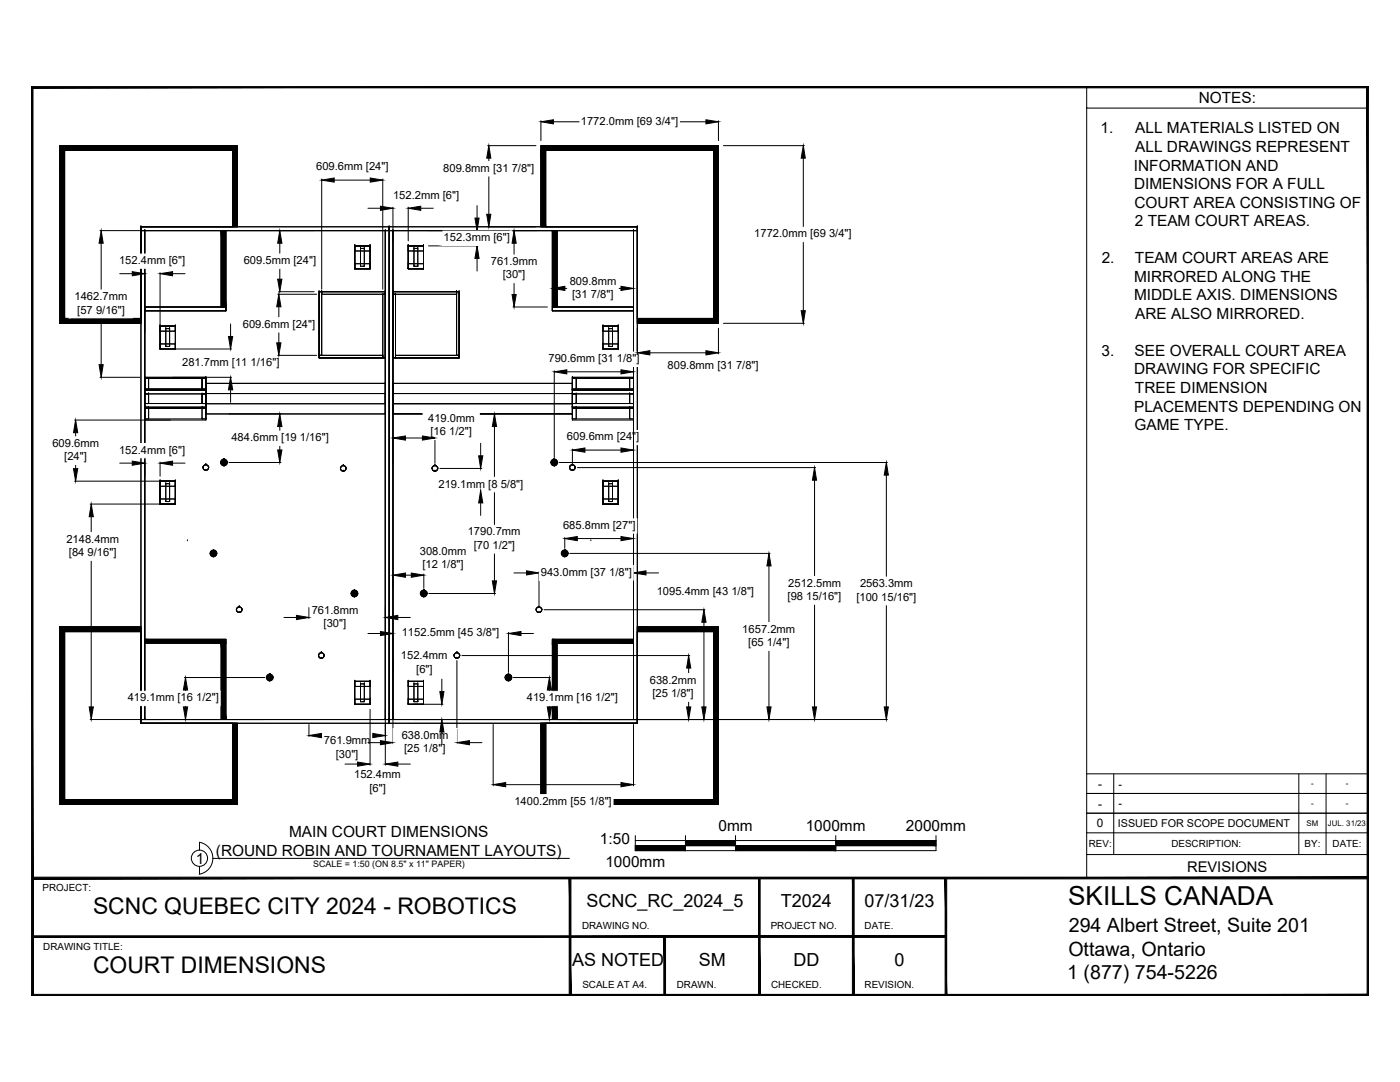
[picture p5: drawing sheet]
<svg xmlns="http://www.w3.org/2000/svg" width="279mm" height="216mm" viewBox="0 0 279 216" stroke-linecap="round" stroke-linejoin="round" font-family="sans-serif">
<defs><g id="words">
<text font-size="5.2" x="213.2" y="180.6">SKILLS CANADA</text>
<g font-size="4.6">
<text x="18.6" y="182.4">SCNC QUEBEC CITY 2024 - ROBOTICS</text>
<text x="18.6" y="194.1">COURT DIMENSIONS</text>
</g>
<g font-size="3.9">
<text x="213.3" y="186">294 Albert Street, Suite 201</text>
<text x="213.2" y="190.7">Ottawa, Ontario</text>
<text x="213" y="195.4">1 (877) 754-5226</text>
</g>
<g font-size="3.6">
<text x="117" y="181">SCNC_RC_2024_5</text>
<text x="155.8" y="181">T2024</text>
<text x="172.5" y="181">07/31/23</text>
<text x="114.2" y="192.7">AS NOTED</text>
<text x="139.5" y="192.7">SM</text>
<text x="158.3" y="192.7">DD</text>
<text x="178.5" y="192.7">0</text>
</g>
<g font-size="3.1">
<text x="239.2" y="20.6">NOTES:</text>
<text x="219.6" y="26.6">1.</text>
<text x="226.6" y="26.6">ALL MATERIALS LISTED ON</text>
<text x="226.3" y="34">INFORMATION AND</text>
<text x="226.6" y="30.3">ALL DRAWINGS REPRESENT</text>
<text x="226.3" y="37.7">DIMENSIONS FOR A FULL</text>
<text x="226.4" y="41.4">COURT AREA CONSISTING OF</text>
<text x="226.5" y="45.1">2 TEAM COURT AREAS.</text>
<text x="219.9" y="52.5">2.</text>
<text x="226.5" y="52.5">TEAM COURT AREAS ARE</text>
<text x="226.3" y="56.2">MIRRORED ALONG THE</text>
<text x="226.3" y="59.9">MIDDLE AXIS. DIMENSIONS</text>
<text x="226.6" y="63.6">ARE ALSO MIRRORED.</text>
<text x="219.8" y="71">3.</text>
<text x="226.4" y="71">SEE OVERALL COURT AREA</text>
<text x="226.3" y="74.7">DRAWING FOR SPECIFIC</text>
<text x="226.3" y="82.1">PLACEMENTS DEPENDING ON</text>
<text x="226.5" y="78.4">TREE DIMENSION</text>
<text x="226.4" y="85.8">GAME TYPE.</text>
<text x="57.7" y="167">MAIN COURT DIMENSIONS</text>
<text x="143.4" y="165.7">0mm</text>
<text x="160.8" y="165.7">1000mm</text>
<text x="180.8" y="165.7">2000mm</text>
<text x="43.1" y="170.7">(ROUND ROBIN AND TOURNAMENT LAYOUTS)</text>
<text x="119.7" y="168.5">1:50</text>
<text x="120.8" y="173.1">1000mm</text>
</g>
<text font-size="3" x="39.1" y="172.4">1</text>
<text font-size="2.9" x="236.9" y="173.9">REVISIONS</text>
<g font-size="2.4">
<text x="219.2" y="157.2">-</text>
<text x="219.2" y="161.1">-</text>
<text x="218.9" y="165.1">0</text>
</g>
<g font-size="2.2">
<text x="115.9" y="24.9">1772.0mm [69 3/4&quot;]</text>
<text x="63.1" y="34">609.6mm [24&quot;]</text>
<text x="88.5" y="34.3">809.8mm [31 7/8&quot;]</text>
<text x="78.4" y="39.7">152.2mm [6&quot;]</text>
<text x="150.5" y="47.4">1772.0mm [69 3/4&quot;]</text>
<text x="23.7" y="52.7">152.4mm [6&quot;]</text>
<text x="48.6" y="52.7">609.5mm [24&quot;]</text>
<text x="88.5" y="48.1">152.3mm [6&quot;]</text>
<text x="98" y="52.9">761.9mm</text>
<text x="14.9" y="59.9">1462.7mm</text>
<text x="100.3" y="55.6">[30&quot;]</text>
<text x="113.7" y="56.8">809.8mm</text>
<text x="114.2" y="59.5">[31 7/8&quot;]</text>
<text x="15.4" y="62.6">[57 9/16&quot;]</text>
<text x="48.5" y="65.4">609.6mm [24&quot;]</text>
<text x="36.3" y="73">281.7mm [11 1/16&quot;]</text>
<text x="109.5" y="72.3">790.6mm [31 1/8&quot;]</text>
<text x="133.2" y="73.6">809.8mm [31 7/8&quot;]</text>
<text x="10.5" y="89.2">609.6mm</text>
<text x="46.2" y="88">484.6mm [19 1/16&quot;]</text>
<text x="85.4" y="84.2">419.0mm</text>
<text x="85.9" y="86.9">[16 1/2&quot;]</text>
<text x="113.1" y="87.9">609.6mm [24&quot;]</text>
<text x="12.8" y="91.8">[24&quot;]</text>
<text x="23.7" y="90.5">152.4mm [6&quot;]</text>
<text x="87.5" y="97.3">219.1mm [8 5/8&quot;]</text>
<text x="93.3" y="106.8">1790.7mm</text>
<text x="112.4" y="105.6">685.8mm [27&quot;]</text>
<text x="13.3" y="108.3">2148.4mm</text>
<text x="13.8" y="111">[84 9/16&quot;]</text>
<text x="83.8" y="110.7">308.0mm</text>
<text x="84.3" y="113.4">[12 1/8&quot;]</text>
<text x="94.6" y="109.5">[70 1/2&quot;]</text>
<text x="107.9" y="114.9">943.0mm [37 1/8&quot;]</text>
<text x="131.1" y="118.7">1095.4mm [43 1/8&quot;]</text>
<text x="157.2" y="119.7">[98 15/16&quot;]</text>
<text x="157.3" y="117">2512.5mm</text>
<text x="170.9" y="119.9">[100 15/16&quot;]</text>
<text x="171.6" y="117.2">2563.3mm</text>
<text x="62.2" y="122.4">761.8mm</text>
<text x="64.6" y="125.1">[30&quot;]</text>
<text x="80" y="131.5">152.4mm</text>
<text x="80.2" y="127">1152.5mm [45 3/8&quot;]</text>
<text x="148.1" y="126.2">1657.2mm</text>
<text x="149.3" y="128.9">[65 1/4&quot;]</text>
<text x="83.1" y="134.2">[6&quot;]</text>
<text x="129.7" y="136.4">638.2mm</text>
<text x="25.5" y="140">419.1mm [16 1/2&quot;]</text>
<text x="105.1" y="140">419.1mm [16 1/2&quot;]</text>
<text x="130.2" y="139.1">[25 1/8&quot;]</text>
<text x="64.6" y="148.5">761.9mm</text>
<text x="80.2" y="147.4">638.0mm</text>
<text x="67" y="151.2">[30&quot;]</text>
<text x="70.7" y="155.3">152.4mm</text>
<text x="80.7" y="150.1">[25 1/8&quot;]</text>
<text x="73.7" y="158">[6&quot;]</text>
<text x="102.7" y="160.6">1400.2mm [55 1/8&quot;]</text>
<text x="223.2" y="157.1">-</text>
<text x="223.2" y="161.1">-</text>
<text x="223.1" y="165">ISSUED FOR SCOPE DOCUMENT</text>
</g>
<g font-size="2">
<text x="217.3" y="169.1">REV:</text>
<text x="233.8" y="169.1">DESCRIPTION:</text>
<text x="260.4" y="169.1">BY:</text>
<text x="266" y="169.1">DATE:</text>
<text x="8.5" y="177.9">PROJECT:</text>
<text x="116.2" y="185.4">DRAWING NO.</text>
<text x="153.8" y="185.4">PROJECT NO.</text>
<text x="172.6" y="185.4">DATE.</text>
<text x="8.6" y="189.7">DRAWING TITLE:</text>
<text x="116.2" y="197.1">SCALE AT A4.</text>
<text x="135.1" y="197.1">DRAWN.</text>
<text x="153.9" y="197.1">CHECKED.</text>
<text x="172.6" y="197.1">REVISION.</text>
</g>
<text font-size="1.8" x="62.5" y="173">SCALE = 1:50 (ON 8.5&quot; x 11&quot; PAPER)</text>
<g font-size="1.6">
<text x="261.7" y="156.9">-</text>
<text x="261.7" y="160.8">-</text>
<text x="268.6" y="156.9">-</text>
<text x="268.6" y="160.8">-</text>
<text x="260.8" y="164.8">SM</text>
<text x="265" y="164.8">JUL. 31/23</text>
</g>
</g></defs>
<g fill="none" stroke="#000" stroke-width=".2">
<path d="M216.9 17.4h56.1v4.2h-56.1zM11.9 29.1h35.5v16.2h-19.3v19.2h-16.2zM12.9 30h33.5v15.3h-18.3v18.2h-15.2zM64.2 35.7v22M66.7 35.9h7.2M76.4 35.7v22M97.3 29.1h9.7M97.6 31.6v.7M97.6 35.1v7.7M108 29.1h35.4v35.4h-16.2v-19.2h-19.2zM108 24.1v4M108.9 30h33.5v33.5h-15.2v-18.2h-18.3z"/>
<path d="M110.4 24.3h5.4M135.5 24.3h5.4M143.4 24.1v4M144.4 29.1h16.1M160.3 31.6v13.8M216.9 21.6v144.6M20 46h7.9M20.2 48.5v9.4M23.9 54.6h2.5M28.1 45.3h.1M28.1 46h.1M28.1 46h.8h-.8v97.6h.8v-97.6"/>
<path d="M28.1 46v97.6h.8v-97.6M28.1 46h49.6M28.9 46h.1M28.9 54.4v12M31.9 54.4v12M34.4 54.6h2.5M44.1 46h1v15.3h-1zM55.4 58.7h7.8M55.6 58.2h7.1M55.8 48.5v2.2M55.8 53.5v2.2M63.7 58.2h13.2v13.2h-13.2v-13.2v13.2"/>
<path d="M63.7 58.2h13.2v13.2h-13.2M63.7 58.2h.1M63.7 58.2h.5h-.5v12.7zM64.2 58.2v.5v-.5h12.7M64.2 58.2h12.7v.5M64.2 58.2h.1M64.2 58.7h.1M64.2 58.2v.5M64.2 58.7h12.7M70.8 49.1h3.1v4.5h-3.1M70.8 53.6v-4.5v4.5M70.8 53.6h.1"/>
<path d="M70.8 49.1h.1M70.8 52.6h.1M70.8 53.6v-1h3.1v1M70.8 52.6h3.1v1h-3.1zM70.8 50.1h.1M70.8 49.1h3.1v1h-3.1v-1h3.1M70.8 53.6h3.1M70.8 49.1h3.1M70.8 49.1v1M71.9 53.1h.1M71.9 49.6h.1M71.9 49.6h.8v3.5h-.8z"/>
<path d="M72.7 53.1h.1M72.7 49.6h.1M73.4 41.6h2.5M73.9 53.6h.1M73.9 49.1h.1M73.9 52.6h.1M73.9 50.1h.1M73.9 49.1v1h-3.1M73.9 49.1v4.5M76.4 58.7v12.7h.5M76.4 58.7h.1M76.4 58.7v12.7"/>
<path d="M76.9 46h.1M76.9 46v97.6h.8M76.9 46h.8h-.8M76.9 46v97.6h.8v-97.6M76.9 58.2h.1M76.9 58.2v.5h-12.7M76.9 58.7h.1M76.9 58.7h-.5h.5v12.7M76.9 58.7v12.7h-.5M77.7 45.3h-49.6v.7M77.7 45.3v.7v-.7M77.7 45.3h-49.6v.7h49.6"/>
<path d="M77.7 45.3h.1M77.7 46h.1M77.7 45.3h49.5v.7h-49.5v-.7v.7M77.7 45.3h49.5v.7h-49.5M77.7 46h.7h-.7v97.6h.7v-97.6M77.7 46v97.6h.7v-97.6M77.7 46v97.6M78.4 46h48v97.6M78.4 46h.1M78.4 58.2h.1M78.4 58.2h12.7v.5v-.5M78.4 58.2v.5h12.7"/>
<path d="M78.4 58.7h.1M78.4 58.7h.5h-.5v12.7M78.4 58.7v12.7h.5M78.4 58.7h12.7M78.4 41.3v107.1M78.9 58.7v12.7h-.5M78.9 58.7h.1M78.9 58.7v12.7M81.5 53.6h.1M81.5 49.1h.1M81.5 52.6h.1M81.5 53.6v-1h3v1"/>
<path d="M81.5 52.6h3v1h-3zM81.5 50.1h.1M81.5 49.1v1h3M81.5 49.1h3v1h-3v-1h3M81.5 53.6h3M81.5 49.1h3M81.5 41.3v6.8M81.5 49.1v4.5M82.6 53.1h.1M82.6 49.6h.1M82.6 49.6h.8v3.5h-.8zM83.4 53.1h.1"/>
<path d="M83.4 49.6h.1M84 41.6h2.5M84.5 49.1h-3v4.5h3M84.5 53.6v-4.5v4.5M84.5 53.6h.1M84.5 49.1h.1M84.5 52.6h.1M84.5 50.1h.1M84.5 49.1v1M85.5 46h9.9M85.5 49.1h9.9M91.1 58.2h-12.7v.5"/>
<path d="M91.1 58.2h.1M91.1 58.7h.1M91.1 58.2h.5v12.7v-12.7zM91.1 58.2v.5M91.6 58.2h-13.2v13.2h13.2v-13.2v13.2M91.6 58.2h-13.2v13.2h13.2M91.6 58.2h.1M95.2 41v2.5M95.2 51.6v2.5M97.3 45.3h9.7M102.4 46h4.7M102.6 48.5v2.4"/>
<path d="M102.6 56.4v2.4M110.2 46h1v15.3h-1zM110.2 57.3v3.7M112.7 57.6h.7M123.2 57.6h.7M126.4 46h.1M126.4 46v97.6h.8M126.4 46h.8h-.8M126.4 46v97.6h.8v-97.6M126.4 57.3v3.7M127.2 45.3h.1M127.2 46h.1"/>
<path d="M127.2 46v97.6M160.3 48.2v13.8M20 75.3h7.9M20.2 63.4v9.4M28.9 61.3h16.2v.7h-16.2zM28.9 78.6v1.9h.8M28.9 78.6h.8v1.9v-1.9M28.9 78.6h.1M28.9 77.8h12.2h-12.2v3.5h12.2v-3.5M28.9 77.8v3.5h12.2v-3.5M28.9 77.8h.1M28.9 77.8h12.2v.8h-12.2v-.8h12.2"/>
<path d="M28.9 75.5h.8v2.3h-.8M28.9 75.5v2.3h.8v-2.3M28.9 75.5h.1M28.9 77.6h12.2v.2M28.9 75.3h12.2v2.3M28.9 75.5v2.3h12.2v-2.3M28.9 75.5v-.2v2.5M28.9 77.6h.1M28.9 75.3h.1M28.9 75.5v-.2h12.2v.2M28.9 77.8v-2.3h12.2v2.3M28.9 77.6h12.2v.2h-12.2z"/>
<path d="M28.9 62h.1M28.9 61.3h.1M28.9 75.3v3.3M29.7 78.6h-.8v1.9M29.7 78.6h.1M29.7 77.8h.1M29.7 75.5h.1M31.9 68.6h.1M31.9 69.6v-1h3.1v1M31.9 68.6h3.1v1h-3.1zM31.9 69.6h.1M31.9 66.1h.1"/>
<path d="M31.9 65.1h.1M31.9 65.1h3.1v1h-3.1v-1h3.1M31.9 65.1h3.1v4.5h-3.1M31.9 69.6v-4.5v4.5M31.9 69.6h14.3M31.9 65.1h3.1M33.1 69.1h.1M33.1 65.6h.1M33.1 65.6h.7v3.5h-.7zM33.8 69.1h.1M33.8 65.6h.1M34.5 75.3h11.7"/>
<path d="M35 68.6h.1M35 69.6h.1M35 66.1h.1M35 65.1v1h-3.1M35 65.1h.1M35 65.1v4.5M40.3 77.8h.1M40.3 75.5v2.3h.8h-.8v-2.3h.8v2.3v-2.3M40.3 75.5h.1M40.3 78.6h.8h-.8v1.9zM40.3 78.6h.1M41.1 76.5v6.1h35.8"/>
<path d="M41.1 76.5h.1M41.1 78.5v2.1h35.8M41.1 78.5h.1M41.1 77.8h.1M41.1 78.6h.1M41.1 77.8v.8h-12.2M41.1 75.3v.2h-12.2M41.1 77.6h.1M41.1 75.3h.1M41.1 75.5h.1M41.1 78.6v1.9h-.8M41.1 75.3v8.5"/>
<path d="M45.1 61.3v.7v-.7h-16.2v.7h16.2M45.1 61.3h-16.2v.7h16.2M45.1 62h.1M45.1 61.3h.1M46 64.6v2.5M46 77.8v2.5M55.4 70.9h7.8M55.6 61.2v2.2M55.6 66.2v2.2M63.7 71.4h.1M63.7 70.9h.1M63.7 70.9v.5h12.7h-12.7z"/>
<path d="M63.7 70.9h.5M64.2 70.9h-.5h.5M64.2 70.9v-12.7v12.7M64.2 70.9h.1M76.4 71.4h.1M76.4 70.9v.5v-.5M76.4 70.9h-12.7h12.7M76.4 70.9h.1M76.9 71.4h.1M76.9 76.5h-35.8h35.8v6.1M76.9 76.5v6.1h-35.8M76.9 76.5h.1"/>
<path d="M76.9 78.5h-35.8h35.8v2.1M76.9 78.5v2.1h-35.8M76.9 78.5h.1M78.4 71.4h.1M78.4 76.5h35.8h-35.8v6.1zM78.4 76.5h.1M78.4 78.5h35.8h-35.8v2.1zM78.4 78.5h.1M78.9 71.4h.1M78.9 71.4h12.7v-.5v.5zM78.9 70.9v.5v-.5M78.9 70.9h12.7h-12.7"/>
<path d="M78.9 70.9h.1M91.1 70.9h.5h-.5M91.1 70.9v-12.7v12.7M91.1 70.9h.1M91.1 70.9h.5M91.6 71.4h.1M91.6 70.9h.1M102.4 61.3h6.8M110.2 61.3h16.2v.7h-16.2zM110.2 62v-.7v.7M110.2 61.3h16.2v.7h-16.2M110.2 62h.1"/>
<path d="M110.2 61.3h.1M110.2 61.3h16.2M110.6 74v17.3M113.1 74.2h10.8M114.2 76.5h.1M114.2 78.5h.1M114.2 77.8v3.5h12.2v-3.5h-12.2h12.2M114.2 77.8v3.5h12.2v-3.5M114.2 77.8h.1M114.2 78.6h.1M114.2 77.8v.8h12.2M114.2 77.8h12.2v.8h-12.2v-.8h12.2"/>
<path d="M114.2 75.3v.2h12.2M114.2 75.5v2.3h12.2v-2.3M114.2 77.6h.1M114.2 75.3h.1M114.2 75.5h.1M114.2 75.5v-.2h12.2v.2M114.2 77.8v-2.3h12.2v2.3M114.2 77.6h12.2v.2h-12.2zM114.2 75.5v2.3v-2.3h.8v2.3h-.8h.8v-2.3M114.2 78.6v1.9h.8M114.2 78.6h.8v1.9v-1.9zM114.2 75.3v2.3"/>
<path d="M115 77.8h.1M115 75.5h.1M115 78.6h.1M120.3 68.6h.1M120.3 69.6v-1h3.1v1M120.3 68.6h3.1v1h-3.1zM120.3 69.6h.1M120.3 66.1h.1M120.3 65.1v1h3.1M120.3 65.1h3.1v1h-3.1v-1h3.1M120.3 65.1h.1M120.3 69.6h3.1"/>
<path d="M120.3 65.1h3.1M120.3 65.1v4.5M121.5 69.1h.1M121.5 65.6h.1M121.5 65.6h.7v3.5h-.7zM122.2 69.1h.1M122.2 65.6h.1M123.4 68.6h.1M123.4 69.6h.1M123.4 66.1h.1M123.4 65.1h.1M123.4 65.1h-3.1v4.5h3.1"/>
<path d="M123.4 69.6v-4.5v4.5M123.4 65.1v1M125.7 78.6h.7v1.9M125.7 78.6v1.9v-1.9h.7M125.7 78.6h.1M125.7 77.8h.1M125.7 75.5v2.3h.7v-2.3M125.7 75.5h.1M126.4 78.6v1.9h-.7M126.4 78.6h.1M126.4 77.8h.1M126.4 75.5h-.7v2.3h.7"/>
<path d="M126.4 75.5h.1M126.4 77.6h-12.2v.2M126.4 75.3h-12.2v2.3M126.4 75.5v-.2v2.5M126.4 77.6h.1M126.4 75.3h.1M126.4 61.3v.7h-16.2M126.4 62h.1M126.4 61.3h.1M126.4 74v18.3M129.7 70.4h11.2M143.4 65.5v5.1"/>
<path d="M144.4 64.5h16.1M14.9 96h20.1M14.9 83.8h19.1M15.1 86.3v.9M15.1 92.6v.9M23.9 92.4h2.5M28.9 80.5h.1M28.9 81.3h.1M28.9 81.3v-.8h12.2v.8M28.9 80.5h12.2v.8h-12.2zM28.9 83.6v-2.3v2.3h.8v-2.3h-.8h.8v2.3M28.9 83.6h.1"/>
<path d="M28.9 81.3h12.2v.2h-12.2zM28.9 81.5h.1M28.9 83.8h.1M28.9 80.5h.8M28.9 81.3v2.5M28.9 92.2v2.8M28.9 81.3h12.2M29.7 80.5h.1M29.7 81.3h.1M29.7 83.6h.1M31.9 96h3.1v4.6h-3.1M31.9 96h.1"/>
<path d="M31.9 99.6h.1M31.9 99.6h3.1v1h-3.1zM31.9 97h.1M31.9 96h3.1v1h-3.1v-1h3.1M31.9 92.2v2.8M31.9 96v1M33.1 96.5h.1M33.1 96.5h.7v3.6h-.7zM33.8 96.5h.1M34.4 92.4h2.5M35 96h.1M35 99.6h.1"/>
<path d="M35 97h.1M35 96v1h-3.1M35 96v4.6M40.3 80.5h.1M40.3 81.3h.1M40.3 83.6v-2.3h.8v2.3M40.3 83.6h.1M40.5 93.3h.1M41.1 92.7h.1M41.1 93.9h.1M41.1 82.6h.1M41.1 80.6h.1"/>
<path d="M41.1 81.3h.1M41.1 80.5h.1M41.1 83.6v.2h-12.2M41.1 81.3v2.3h-12.2M41.1 83.8h.1M41.1 81.5h.1M41.1 83.6h.1M41.1 81.3h-.8v2.3h.8M41.6 93.3h.1M41.7 93.3h.1M44.1 92.3h.1M44.2 92.3h.1"/>
<path d="M44.3 92.3h.1M44.3 92.3l.2 .3 .2 .1M44.5 92.6l.2 .1 .3-.1M44.5 92l-.2 .3 .2 .3M44.5 92h.1M44.5 92.6h.1M44.5 92.3h.1M44.7 91.8h.1M44.7 91.9h.1M44.7 92.8h.1M44.7 92.7h.1M44.7 91.6v.7h-.7h.7v.7v-.7h.7h-.7z"/>
<path d="M44.7 91.9l-.2 .1-.2 .3M44.7 92.5h.1M44.7 92h.1M44.7 91.7h.1M44.7 92.9h.1M44.7 92.3h.1M44.7 91.9l-.2 .1M45 92l-.3-.1 .3 .1 .1 .3M45 92l.1 .3-.1 .3M45 92.6h.1M45 92h.1M45 92.3h.1"/>
<path d="M45.1 92.3l-.1 .3-.3 .1M45.1 92.3h.1M45.2 92.3h.1M45.3 92.3h.1M45.7 92.3h10.4M45.7 82.6h10.4M55.8 85.1v1M55.8 88.8v1M67.9 93.5h.1M68.5 92.9h.1M68.5 94h.1M69.1 93.5h.1"/>
<path d="M76.9 82.6h.1M76.9 80.6h.1M78.4 82.6h.1M78.4 80.6h.1M80.9 87.4h3.4M85.6 82.6h13.3M86.2 93.5h.1M86.3 93.5h.1M86.8 92.9h.1M86.8 94h.1M86.8 87.2v5.3M87.2 97.9h9"/>
<path d="M87.4 93.5h.1M87.8 93.5h8.4M95.9 88.5v2.5M98.7 85.1v19.8M109.9 92.3h.7v-.7v.7h.7h-.7v.7v-.7zM110 92.3h.1M110.1 92.3h.1M110.2 92.3h.1M110.3 92.3l.1 .3 .2 .1M110.3 92.3h.1M110.4 92l.2-.1-.2 .1-.1 .3M110.4 92l-.1 .3 .1 .3"/>
<path d="M110.4 92.6l.2 .1 .3-.1M110.4 92.6h.1M110.4 92h.1M110.4 92.3h.1M110.6 91.8h.1M110.6 91.9h.1M110.6 92.8h.1M110.6 92.7h.1M110.6 91.9l.3 .1 .1 .3M110.6 92.5h.1M110.6 92h.1M110.6 91.7h.1"/>
<path d="M110.6 92.9h.1M110.6 92.3h.1M110.6 91.9l.3 .1M110.9 92l.1 .3-.1 .3M110.9 92h.1M110.9 92.6h.1M110.9 92.3h.1M111 92.3l-.1 .3-.3 .1M111 92.3h.1M111.1 92.3h.1M111.2 92.3h.1M111.6 92.3h65.5"/>
<path d="M113.7 93.3h.1M114.2 92.7h.1M114.2 93.9h.1M114.2 82.6h-35.8h35.8M114.2 82.6v-6.1v6.1M114.2 82.6h.1M114.2 80.6h-35.8h35.8M114.2 80.6v-2.1v2.1M114.2 80.6h.1M114.2 81.3h.1M114.2 80.5h.1M114.2 81.3v-.8h12.2v.8"/>
<path d="M114.2 80.5h12.2v.8h-12.2zM114.2 83.6v.2h12.2M114.2 81.3v2.3h12.2M114.2 81.3h12.2v.2h-12.2zM114.2 83.8h.1M114.2 81.5h.1M114.2 83.6h.1M114.2 81.3h.8v2.3h-.8M114.2 83.6v-2.3h.8v2.3M114.2 81.3h12.2M114.2 81.3v2.5M114.2 89.6v2.7"/>
<path d="M114.8 93.3h.1M115 80.5h.1M115 81.3h.1M115 83.6h.1M115.2 93.3h47.6M116.7 89.8h7.2M120.3 96h.1M120.3 99.6h.1M120.3 99.6h3.1v1h-3.1zM120.3 97h.1M120.3 96v1h3.1M120.3 96h3.1v1h-3.1v-1h3.1"/>
<path d="M120.3 96h3.1M120.3 96v4.6M121.5 96.5h.1M121.5 96.5h.7v3.6h-.7zM122.2 96.5h.1M123.4 96h-3.1v4.6h3.1M123.4 96h.1M123.4 99.6h.1M123.4 97h.1M123.4 96v1M125.7 80.5h.1M125.7 81.3h.1"/>
<path d="M125.7 83.6v-2.3h.7h-.7v2.3h.7v-2.3v2.3M125.7 83.6h.1M125.7 80.5h.7M126.4 80.5h.1M126.4 81.3h.1M126.4 83.6h.1M126.4 81.5h.1M126.4 83.8h.1M162.6 95.8v19.3M176.9 94.8v20.4M18 100.6h17M18.2 103.1v3.2"/>
<path d="M18.2 111.8v29.3M31.9 100.6v-4.6v4.6M31.9 100.6h.1M31.9 100.6v-1h3.1v1M33.1 100.1h.1M33.8 100.1h.1M35 100.6h.1M37.4 107.9h.1M42 110.4h.1M42.1 110.4h.1M42.2 110.4h.1M42.2 110.4l.2 .3 .2 .1"/>
<path d="M42.4 110.7l.2 .1 .3-.1M42.4 110.2l-.2 .2 .2 .3M42.4 110.2h.1M42.4 110.7h.1M42.4 110.4h.1M42.6 109.9h.1M42.6 110h.1M42.6 110.9h.1M42.6 110.8h.1M42.6 109.7v.7h-.7h.7v.7v-.7h.7h-.7zM42.6 110l-.2 .2-.2 .2M42.6 110.7h.1"/>
<path d="M42.6 110.2h.1M42.6 111h.1M42.6 110.4h.1M42.6 110l-.2 .2M42.9 110.2l-.3-.2 .3 .2 .1 .2M42.9 110.2l.1 .2-.1 .3M42.9 110.7h.1M42.9 110.2h.1M42.9 110.4h.1M43 110.4l-.1 .3-.3 .1M43 110.4h.1M43.1 110.4h.1"/>
<path d="M43.2 110.4h.1M70.2 118.4h.1M70.3 118.4h.1M70.4 118.4h.1M70.4 118.4l.1 .3 .2 .1M70.5 118.7l.2 .1 .3-.1M70.5 118.2l-.1 .2 .1 .3M70.5 118.2h.1M70.5 118.7h.1M70.5 118.4h.1M70.7 117.9h.1M70.7 118h.1"/>
<path d="M70.7 118.9h.1M70.7 118.8h.1M70.7 117.7v.7h-.6h.6v.7v-.7h.7h-.7zM70.7 118l-.2 .2-.1 .2M70.7 118.7h.1M70.7 118.2h.1M70.7 119h.1M70.7 118.4h.1M70.7 118l-.2 .2M71 118.2l-.3-.2 .3 .2 .1 .2M71 118.2l.1 .2-.1 .3M71 118.7h.1"/>
<path d="M71 118.2h.1M71 118.4h.1M71.1 118.4l-.1 .3-.3 .1M71.1 118.4h.1M71.2 118.4h.1M71.3 118.4h.1M80.9 114.8h1.2M84 118.4h.1M84.1 118.4h.1M84.2 118.4h.1M84.2 118.4l.1 .3 .3 .1M84.3 118.2l.3-.2-.3 .2-.1 .2"/>
<path d="M84.3 118.2l-.1 .2 .1 .3M84.3 118.7l.3 .1 .2-.1M84.3 118.7h.1M84.3 118.2h.1M84.3 118.4h.1M84.6 117.9h.1M84.6 118h.1M84.6 118.9h.1M84.6 118.8h.1M84.6 117.7v.7h.7h-.7v.7v-.7h-.7h.7zM84.6 118l.2 .2 .1 .2M84.6 118.7h.1"/>
<path d="M84.6 118.2h.1M84.6 119h.1M84.6 118.4h.1M84.6 118l.2 .2M84.6 114.5v2.9M84.8 118.2l.1 .2-.1 .3M84.8 118.2h.1M84.8 118.7h.1M84.8 118.4h.1M84.9 118.4l-.1 .3-.2 .1M84.9 118.4h.1M85 118.4h.1"/>
<path d="M85.1 118.4h.1M85.2 118.4h.1M85.6 118.4h13.3M95.9 100.4v2.4M98.7 110.3v5.6M102.6 114.3h2.5M107.6 114.1v6.6M112.1 110.4h.1M112.2 110.4h.1M112.3 110.4h.1M112.4 110.4l.1 .3 .2 .1M112.4 110.4h.1"/>
<path d="M112.5 110.2l.2-.2-.2 .2-.1 .2M112.5 110.2l-.1 .2 .1 .3M112.5 110.7l.2 .1 .3-.1M112.5 110.7h.1M112.5 110.2h.1M112.5 110.4h.1M112.7 109.9h.1M112.7 110h.1M112.7 110.9h.1M112.7 110.8h.1M112.7 109.7v.7h.7h-.7v.7v-.7h-.7h.7zM112.7 110l.3 .2 .1 .2"/>
<path d="M112.7 110.7h.1M112.7 110.2h.1M112.7 111h.1M112.7 110.4h.1M112.7 110l.3 .2M112.7 107.3v2.1M113 110.2l.1 .2-.1 .3M113 110.2h.1M113 110.7h.1M113 110.4h.1M113.1 110.4l-.1 .3-.3 .1M113.1 110.4h.1"/>
<path d="M113.2 110.4h.1M113.3 110.4h.1M113.7 110.4h40M115.2 107.5h8.7M117.9 107.9h.1M120.3 100.6h.1M120.3 100.6v-1h3.1v1M120.3 100.6h3.1M121.5 100.1h.1M122.2 100.1h.1M123.4 100.6v-4.6v4.6M123.4 100.6h.1"/>
<path d="M126.4 107.3v2.1M126.4 114.1v6.6M128.9 114.3h2.5M153.5 112.9v11.4M11.9 125.1h16.2v19.2h19.3v16.2h-35.5zM12.9 126h15.2v18.3h18.3v15.3h-33.5zM28.9 127.6h16.2v.7h-16.2zM36.8 135.2h16.1M37 137.7v3.4M44.1 128.3h1v15.3h-1zM47.2 121.7h.1M47.8 121.1h.1"/>
<path d="M47.8 122.2h.1M48.3 121.7h.1M53.3 135.2h.1M53.4 135.2h.1M53.5 135.2h.1M53.5 135.2l.1 .2 .2 .2M53.6 135.4l.2 .2 .3-.2M53.6 134.9l-.1 .3 .1 .2M53.6 134.9h.1M53.6 135.4h.1M53.6 135.2h.1M53.8 134.7h.1"/>
<path d="M53.8 134.8h.1M53.8 135.7h.1M53.8 135.6h.1M53.8 134.5v.7h-.6h.6v.7v-.7h.7h-.7zM53.8 134.8l-.2 .1-.1 .3M53.8 135.4h.1M53.8 134.9h.1M53.8 134.6h.1M53.8 135.8h.1M53.8 135.2h.1M53.8 134.8l-.2 .1M54.1 134.9l-.3-.1 .3 .1 .1 .3"/>
<path d="M54.1 134.9l.1 .3-.1 .2M54.1 135.4h.1M54.1 134.9h.1M54.1 135.2h.1M54.2 135.2l-.1 .2-.3 .2M54.2 135.2h.1M54.3 135.2h.1M54.4 135.2h.1M56.7 123.2h2.5M61.7 121.2v2.2M63.6 130.8h.1M64.1 130.2h.1"/>
<path d="M64.1 130.3h.1M64.1 131.4h.1M64.1 131.3h.1M64.7 130.8h.1M70.8 139.5h.1M70.8 139.5h3.1v1h-3.1zM70.8 137h.1M70.8 136h.1M70.8 136h3.1v1h-3.1v-1h3.1M70.8 136h3.1v4.5h-3.1M70.8 136v1M70.8 136h3.1"/>
<path d="M71.9 136.5h.1M71.9 136.5h.8v3.5h-.8zM72.7 136.5h.1M73.4 126.4h2.5M73.9 139.5h.1M73.9 137h.1M73.9 136v1h-3.1M73.9 136h.1M73.9 136v4.5M76.9 121.2v2.2M79.4 123.2h2.5M81.5 139.5h.1"/>
<path d="M81.5 139.5h3v1h-3zM81.5 137h.1M81.5 136v1h3M81.5 136h3v1h-3v-1h3M81.5 136h.1M81.5 136h3M81.5 136v4.5M82.6 136.5h.1M82.6 136.5h.8v3.5h-.8zM83.4 136.5h.1M84.5 139.5h.1M84.5 137h.1"/>
<path d="M84.5 136h.1M84.5 136h-3v4.5h3M84.5 136v1M88.2 135.5v2.5M90.6 130.8h.1M91.2 130.2h.1M91.2 130.3h.1M91.2 131.4h.1M91.2 131.3h.1M91.2 131.8v16.6M91.8 130.8h.1M92.2 130.8h45.5"/>
<path d="M100.9 135.2h.1M101 135.2h.1M101.1 135.2h.1M101.1 135.2l.1 .2 .3 .2M101.2 134.9l.3-.1-.3 .1-.1 .3M101.2 134.9l-.1 .3 .1 .2M101.2 135.4l.3 .2 .2-.2M101.2 135.4h.1M101.2 134.9h.1M101.2 135.2h.1M101.5 134.7h.1M101.5 134.8h.1"/>
<path d="M101.5 135.7h.1M101.5 135.6h.1M101.5 134.5v.7h.7h-.7v.7v-.7h-.7h.7zM101.5 134.8l.2 .1 .1 .3M101.5 135.4h.1M101.5 134.9h.1M101.5 134.6h.1M101.5 135.8h.1M101.5 135.2h.1M101.5 134.8l.2 .1M101.5 126.2v8M101.7 134.9l.1 .3-.1 .2"/>
<path d="M101.7 134.9h.1M101.7 135.4h.1M101.7 135.2h.1M101.8 135.2l-.1 .2-.2 .2M101.9 135.2h.1M102 135.2h.1M102.5 135.2h7.4M104 126.4h2.5M107 121.7h.1M107.6 121.1h.1M107.6 122.2h.1M108.1 121.7h.1"/>
<path d="M108.6 121.7h32.1M109.6 137.7v3.4M110.2 128.3h1v15.3h-1zM110.2 127.6h16.2v.7h-16.2zM137.4 133.3v7.8M140.5 124.2v16.9M153.5 129.7v11.4M162.6 120.5v20.6M176.9 120.7v20.4M18 143.6h14.7M28.1 144.3h.1M28.1 143.6h.1"/>
<path d="M28.9 143.6v-97.6h48v97.6h-48h48M28.9 143.6v-97.6h48v97.6M28.9 143.6h.1M36.8 143.6h16.1M61.7 144.6v2.4M64.2 146.8h.2M68.9 152.5h2.5M70.8 140.5v-1h3.1v1M70.8 140.5h.1M70.8 140.5v-4.5v4.5M70.8 140.5h3.1M71.9 140h.1"/>
<path d="M72.7 140h.1M73.4 148.2h2.5M73.9 140.5h.1M73.9 141.5v11.2M74.2 146.8h.2M76.9 143.6h.1M76.9 141.5v11.2M77.7 143.6h.1M77.7 143.6v.7v-.7h-49.6v.7h49.6M77.7 143.6h-49.6v.7h49.6M77.7 144.3h.1M77.7 144.3v-.7v.7"/>
<path d="M77.7 143.6h49.5v.7h-49.5M77.7 143.6h99.4M78.4 143.6v-97.6h48v97.6M78.4 143.6h.1M79.4 152.5h2.5M81.5 140.5v-1h3v1M81.5 140.5h.1M81.5 140.5h6.9M82.6 140h.1M83.4 140h.1M84.5 140.5h.1M84.5 140.5v-4.5v4.5"/>
<path d="M88.2 146.1v2.5M93.7 148.2h2.5M98.4 144.6v12.2M100.9 156.6h23M108 144.3h19.2v-19.2h16.2v35.4h-35.4zM108.9 144.3h18.3v-18.3h15.2v33.6h-33.5zM126.4 143.6h-48h48M126.4 143.6h.1M126.4 144.6v12.2M127.2 143.6v.7h-49.5M127.2 144.3h.1M127.2 143.6h.1"/>
<path d="M216.9 154.4h56.1v11.8h-56.1M216.9 158.3h56.1M222.3 154.4v16.1M259.2 154.4v16.1M264.6 154.4v16.1M39.8 168.1a3.2 3.2 0 0 1 2.7 3.1 3.2 3.2 0 0 1-2.7 3.2M39.8 168.1v1.6M39.8 172.9v1.6M42.4 171.3h71.2M126.8 166.7v3h60v-3M126.8 168.7h60M126.8 167.7h60"/>
<path d="M136.8 166.7v3M146.8 166.7v3M166.8 166.7v3M216.9 166.2v4.3h56.1M216.9 170.5v4.7M216.9 162.3h56.1M6.4 186.9h182.4"/>
<circle cx="41.1" cy="93.3" r=".54"/>
<circle cx="44.7" cy="92.3" r=".54"/>
<circle cx="44.7" cy="92.3" r=".48"/>
<circle cx="44.7" cy="92.3" r=".39"/>
<circle cx="44.7" cy="92.3" r=".56"/>
<circle cx="44.7" cy="92.3" r=".26"/>
<circle cx="44.7" cy="92.3" r=".69"/>
<circle cx="68.5" cy="93.5" r=".54"/>
<circle cx="86.8" cy="93.5" r=".56"/>
<circle cx="86.8" cy="93.5" r=".54"/>
<circle cx="110.6" cy="92.3" r=".26"/>
<circle cx="110.6" cy="92.3" r=".54"/>
<circle cx="110.6" cy="92.3" r=".48"/>
<circle cx="110.6" cy="92.3" r=".56"/>
<circle cx="110.6" cy="92.3" r=".39"/>
<circle cx="110.6" cy="92.3" r=".69"/>
<circle cx="114.2" cy="93.3" r=".54"/>
<circle cx="114.2" cy="93.3" r=".56"/>
<circle cx="42.6" cy="110.4" r=".54"/>
<circle cx="42.6" cy="110.4" r=".48"/>
<circle cx="42.6" cy="110.4" r=".26"/>
<circle cx="42.6" cy="110.4" r=".39"/>
<circle cx="42.6" cy="110.4" r=".69"/>
<circle cx="70.7" cy="118.4" r=".56"/>
<circle cx="70.7" cy="118.4" r=".54"/>
<circle cx="70.7" cy="118.4" r=".39"/>
<circle cx="70.7" cy="118.4" r=".48"/>
<circle cx="70.7" cy="118.4" r=".26"/>
<circle cx="70.7" cy="118.4" r=".69"/>
<circle cx="84.6" cy="118.4" r=".26"/>
<circle cx="84.6" cy="118.4" r=".39"/>
<circle cx="84.6" cy="118.4" r=".54"/>
<circle cx="84.6" cy="118.4" r=".48"/>
<circle cx="84.6" cy="118.4" r=".56"/>
<circle cx="84.6" cy="118.4" r=".69"/>
<circle cx="112.7" cy="110.4" r=".39"/>
<circle cx="112.7" cy="110.4" r=".48"/>
<circle cx="112.7" cy="110.4" r=".26"/>
<circle cx="112.7" cy="110.4" r=".54"/>
<circle cx="112.7" cy="110.4" r=".69"/>
<circle cx="47.7" cy="121.7" r=".54"/>
<circle cx="53.8" cy="135.2" r=".54"/>
<circle cx="53.8" cy="135.2" r=".39"/>
<circle cx="53.8" cy="135.2" r=".48"/>
<circle cx="53.8" cy="135.2" r=".56"/>
<circle cx="53.8" cy="135.2" r=".26"/>
<circle cx="53.8" cy="135.2" r=".69"/>
<circle cx="64.1" cy="130.8" r=".54"/>
<circle cx="91.2" cy="130.8" r=".56"/>
<circle cx="91.2" cy="130.8" r=".54"/>
<circle cx="101.5" cy="135.2" r=".26"/>
<circle cx="101.5" cy="135.2" r=".56"/>
<circle cx="101.5" cy="135.2" r=".54"/>
<circle cx="101.5" cy="135.2" r=".48"/>
<circle cx="101.5" cy="135.2" r=".39"/>
<circle cx="101.5" cy="135.2" r=".69"/>
<circle cx="107.6" cy="121.7" r=".54"/>
<circle cx="39.8" cy="171.2" r="1.62"/>
</g>
<g fill="#000" stroke="#000" stroke-width=".2">
<path d="M64.2 35.9l2.5-.4v.8zM73.9 35.5l2.5 .4-2.5 .4zM97.6 29.1l.4 2.5h-.9zM108 24.3l2.4-.4v.8zM140.9 23.9l2.5 .4-2.5 .4zM160.3 29.1l.4 2.5h-.8zM20.2 46l.4 2.5h-.8zM26.4 54.2l2.5 .4-2.5 .4zM31.9 54.6l2.5-.4v.8zM55.4 55.7h.9l-.5 2.5zM55.8 46l.5 2.5h-.9zM75.9 41.1l2.5 .5-2.5 .4z"/>
<path d="M81.5 41.6l2.5-.5v.9zM95.2 49.1l.4 2.5h-.8zM94.8 43.5h.8l-.4 2.5zM97.1 42.8h.9l-.4 2.5zM102.6 46l.4 2.5h-.8zM102.2 58.8h.8l-.4 2.5zM110.2 57.6l2.5-.5v.9zM123.9 57.1l2.5 .5-2.5 .4zM19.8 72.8h.8l-.4 2.5zM45.6 67.1h.8l-.4 2.5zM46 75.3l.4 2.5h-.8zM55.6 58.7l.5 2.5h-.9z"/>
<path d="M55.2 68.4h.9l-.5 2.5zM110.6 74.2l2.5-.4v.8zM123.9 73.8l2.5 .4-2.5 .4zM127.2 70.4l2.5-.4v.8zM140.9 70l2.5 .4-2.5 .4zM159.9 62h.8l-.4 2.5zM14.7 93.5h.8l-.4 2.5zM15.1 83.8l.4 2.5h-.8zM26.4 92l2.5 .4-2.5 .4zM31.9 92.4l2.5-.4v.8zM55.4 89.8h.9l-.5 2.5zM55.8 82.6l.5 2.5h-.9z"/>
<path d="M78.4 87.4l2.5-.4v.8zM84.3 87l2.5 .4-2.5 .4zM95.5 91h.9l-.5 2.5zM98.7 82.6l.4 2.5h-.8zM114.2 89.8l2.5-.4v.8zM123.9 89.4l2.5 .4-2.5 .4zM162.6 93.3l.4 2.5h-.9zM176.9 92.3l.4 2.5h-.8zM18.2 100.6l.4 2.5h-.8zM78.4 114.8l2.5-.5v.9zM82.1 114.3l2.5 .5-2.5 .4zM95.9 97.9l.5 2.5h-.9z"/>
<path d="M98.3 115.9h.8l-.4 2.5zM105.1 113.9l2.5 .4-2.5 .4zM112.7 107.5l2.5-.4v.8zM123.9 107.1l2.5 .4-2.5 .4zM126.4 114.3l2.5-.4v.8zM153.5 110.4l.4 2.5h-.8zM37 135.2l.4 2.5h-.8zM59.2 122.8l2.5 .4-2.5 .4zM75.9 126l2.5 .4-2.5 .4zM76.9 123.2l2.5-.4v.8zM87.8 138h.8l-.4 2.5zM101.5 126.4l2.5-.4v.8z"/>
<path d="M109.6 135.2l.5 2.5h-.9zM137.4 130.8l.5 2.5h-.9zM140.5 121.7l.4 2.5h-.8zM17.8 141.1h.8l-.4 2.5zM36.6 141.1h.8l-.4 2.5zM61.7 146.8l2.5-.5v.9zM71.4 152.1l2.5 .4-2.5 .4zM74.4 146.3l2.5 .5-2.5 .4zM75.9 147.8l2.5 .4-2.5 .4zM76.9 152.5l2.5-.4v.8zM88.2 143.6l.4 2.5h-.8zM91.2 148.2l2.5-.4v.8z"/>
<path d="M98.4 156.6l2.5-.5v.9zM109.2 141.1h.9l-.5 2.5zM123.9 156.1l2.5 .5-2.5 .4zM137 141.1h.9l-.5 2.5zM140.1 141.1h.8l-.4 2.5zM153.1 141.1h.8l-.4 2.5zM162.1 141.1h.9l-.4 2.5zM176.5 141.1h.8l-.4 2.5z"/>
<path d="M273.2 17.2l-.4 .3 .4 181.2zM272.8 17.5l.4 181.2-.4-.3zM6.3 198.7h266.9l-.4-.3zM6.3 198.7l.3-.3h266.2zM6.3 17.2v181.5l.3-.3zM6.3 17.2l.3 .3v180.9zM6.3 17.2l.3 .3 266.6-.3zM6.6 17.5l266.6-.3-.4 .3z"/>
<path d="M11.9 30l1 33.5v-33.5zM11.9 30l1 33.5h-1z"/>
<path d="M11.9 29.1l35.5 .9v-.9zM11.9 29.1l35.5 .9h-35.5z"/>
<path d="M46.4 30l1 15.3v-15.3zM46.4 30l1 15.3h-1z"/>
<path d="M108 30l.9 15.3v-15.3zM108 30l.9 15.3h-.9z"/>
<path d="M108 29.1l35.4 .9v-.9zM108 29.1l35.4 .9h-35.4z"/>
<path d="M142.4 30l1 33.5v-33.5zM142.4 30l1 33.5h-1z"/>
<path d="M44.1 46l1 15.3v-15.3zM44.1 46l1 15.3h-1z"/>
<path d="M110.2 46l1 15.3v-15.3zM110.2 46l1 15.3h-1z"/>
<path d="M11.9 63.5l16.2 1v-1zM11.9 63.5l16.2 1h-16.2z"/>
<path d="M127.2 63.5l16.2 1v-1zM127.2 63.5l16.2 1h-16.2z"/>
<path d="M11.9 126l1 33.6v-33.6zM11.9 126l1 33.6h-1z"/>
<path d="M11.9 125.1l16.2 .9v-.9zM11.9 125.1l16.2 .9h-16.2z"/>
<path d="M44.1 128.3l1 15.3v-15.3zM44.1 128.3l1 15.3h-1z"/>
<path d="M28.9 127.6l16.2 .7v-.7zM28.9 127.6l16.2 .7h-16.2z"/>
<path d="M110.2 128.3l1 15.3v-15.3zM110.2 128.3l1 15.3h-1z"/>
<path d="M110.2 127.6l16.2 .7v-.7zM110.2 127.6l16.2 .7h-16.2z"/>
<path d="M127.2 125.1l16.2 .9v-.9zM127.2 125.1l16.2 .9h-16.2z"/>
<path d="M142.4 126l1 33.6v-33.6zM142.4 126l1 33.6h-1z"/>
<path d="M46.4 144.3l1 15.3v-15.3zM46.4 144.3l1 15.3h-1z"/>
<path d="M11.9 159.6l35.5 .9v-.9zM11.9 159.6l35.5 .9h-35.5z"/>
<path d="M108 144.3l.9 15.3v-15.3zM108 144.3l.9 15.3h-.9z"/>
<path d="M108 159.6l35.4 .9v-.9zM108 159.6l35.4 .9h-35.4z"/>
<path d="M6.4 175v.4l266.6-.4zM6.4 175.4l266.6-.4v.4z"/>
<path d="M126.8 168.7l10 1v-1zM126.8 168.7l10 1h-10z"/>
<path d="M136.8 167.7l10 1v-1zM136.8 167.7l10 1h-10z"/>
<path d="M146.8 168.7l20 1v-1zM146.8 168.7l20 1h-20z"/>
<path d="M166.8 167.7l20 1v-1zM166.8 167.7l20 1h-20z"/>
<path d="M188.6 175.2l.3 23.4v-23.4zM188.6 175.2l.3 23.4h-.3z"/>
<path d="M6.4 186.7v.3l182.4-.3zM6.4 187l182.4-.3v.3z"/>
<path d="M113.6 175.2v23.4h.3zM113.6 175.2h.3v23.4z"/>
<path d="M132.5 186.9v11.7h.3zM132.5 186.9h.3v11.7z"/>
<path d="M151.4 175.2v23.4h.3zM151.4 175.2h.3v23.4z"/>
<path d="M170.1 175.2v23.4h.4zM170.1 175.2h.4v23.4z"/>
</g>
<g fill="#fff" stroke="#fff" stroke-width=".2">
<path d="M64.2 146.5v5.5l10.1-5.5zM64.2 152l10.1-5.5v5.5z"/>
<path d="M70.5 153.3v5.5l9.7-5.5zM70.5 158.8l9.7-5.5v5.5z"/>
<path d="M12.9 106.3v5.5l11.2-5.5zM12.9 111.8l11.2-5.5v5.5z"/>
<path d="M13.9 57.9v5.5l12.5-5.5zM13.9 63.4l12.5-5.5v5.5z"/>
<path d="M23.6 50.7v2.8l13.6-2.8zM23.6 53.5l13.6-2.8v2.8z"/>
<path d="M36 71v2.9l20-2.9zM36 73.9l20-2.9v2.9z"/>
<path d="M23.6 88.5v2.9l13.6-2.9zM23.6 91.4l13.6-2.9v2.9z"/>
<path d="M9.8 87.2v5.5l10.6-5.5zM9.8 92.7l10.6-5.5v5.5z"/>
<path d="M61.9 120.5v5.5l9.9-5.5zM61.9 126l9.9-5.5v5.5z"/>
<path d="M25.1 137.9v2.9l18.8-2.9zM25.1 140.8l18.8-2.9v2.9z"/>
<path d="M104.8 137.9v2.9l18.8-2.9zM104.8 140.8l18.8-2.9v2.9z"/>
<path d="M80 125v2.8l19.9-2.8zM80 127.8l19.9-2.8v2.8z"/>
<path d="M78.5 145.4v5.5l12.6-5.5zM78.5 150.9l12.6-5.5v5.5z"/>
<path d="M128.8 134.4v5.6l11.1-5.6zM128.8 140l11.1-5.6v5.6z"/>
<path d="M130.9 116.7v2.9l19.8-2.9zM130.9 119.6l19.8-2.9v2.9z"/>
<path d="M107.6 112.9v2.9l18.8-2.9zM107.6 115.8l18.8-2.9v2.9z"/>
<path d="M112.1 103.5v2.9l15-2.9zM112.1 106.4l15-2.9v2.9z"/>
<path d="M148 124.2v5.6l11-5.6zM148 129.8l11-5.6v5.6z"/>
<path d="M112.8 85.9v2.8l15-2.8zM112.8 88.7l15-2.8v2.8z"/>
<path d="M156.2 115v5.6l12.7-5.6zM156.2 120.6l12.7-5.6v5.6z"/>
<path d="M109.2 70.3v2.8l18.7-2.8zM109.2 73.1l18.7-2.8v2.8z"/>
<path d="M169.1 115.2v5.5l15.5-5.5zM169.1 120.7l15.5-5.5v5.5z"/>
<path d="M78.3 37.7v2.8l13.6-2.8zM78.3 40.5l13.6-2.8v2.8z"/>
<path d="M88.4 46.1v2.9l13.6-2.9zM88.4 49l13.6-2.9v2.9z"/>
<path d="M97.2 50.9v5.5l10.8-5.5zM97.2 56.4l10.8-5.5v5.5z"/>
<path d="M79.4 129.5v5.5l10.6-5.5zM79.4 135l10.6-5.5v5.5z"/>
<path d="M83.5 108.7v5.6l9.8-5.6zM83.5 114.3l9.8-5.6v5.6z"/>
<path d="M93.2 104.8v5.6l11-5.6zM93.2 110.4l11-5.6v5.6z"/>
<path d="M87.2 95.3v2.8l17.5-2.8zM87.2 98.1l17.5-2.8v2.8z"/>
<path d="M84.4 82.2v5.5l11.3-5.5zM84.4 87.7l11.3-5.5v5.5z"/>
<path d="M48.1 63.4v2.9l15.1-2.9zM48.1 66.3l15.1-2.9v2.9z"/>
<path d="M62.8 32v2.9l15-2.9zM62.8 34.9l15-2.9v2.9z"/>
<path d="M132.9 71.6v2.9l18.8-2.9zM132.9 74.5l18.8-2.9v2.9z"/>
<path d="M150.4 45.4v2.8l19.8-2.8zM150.4 48.2l19.8-2.8v2.8z"/>
<path d="M115.7 22.9v2.8l19.9-2.8zM115.7 25.7l19.9-2.8v2.8z"/>
<path d="M88.2 32.2v2.9l18.7-2.9zM88.2 35.1l18.7-2.9v2.9z"/>
<path d="M45.8 86v2.9l20.1-2.9zM45.8 88.9l20.1-2.9v2.9z"/>
<path d="M102.5 158.6v2.8l19.8-2.8zM102.5 161.4l19.8-2.8v2.8z"/>
<path d="M48.3 50.7v2.9l15.1-2.9zM48.3 53.6l15.1-2.9v2.9z"/>
<path d="M113.3 54.8v5.5l10.1-5.5zM113.3 60.3l10.1-5.5v5.5z"/>
</g>
<use href="#words"/>
</svg>
